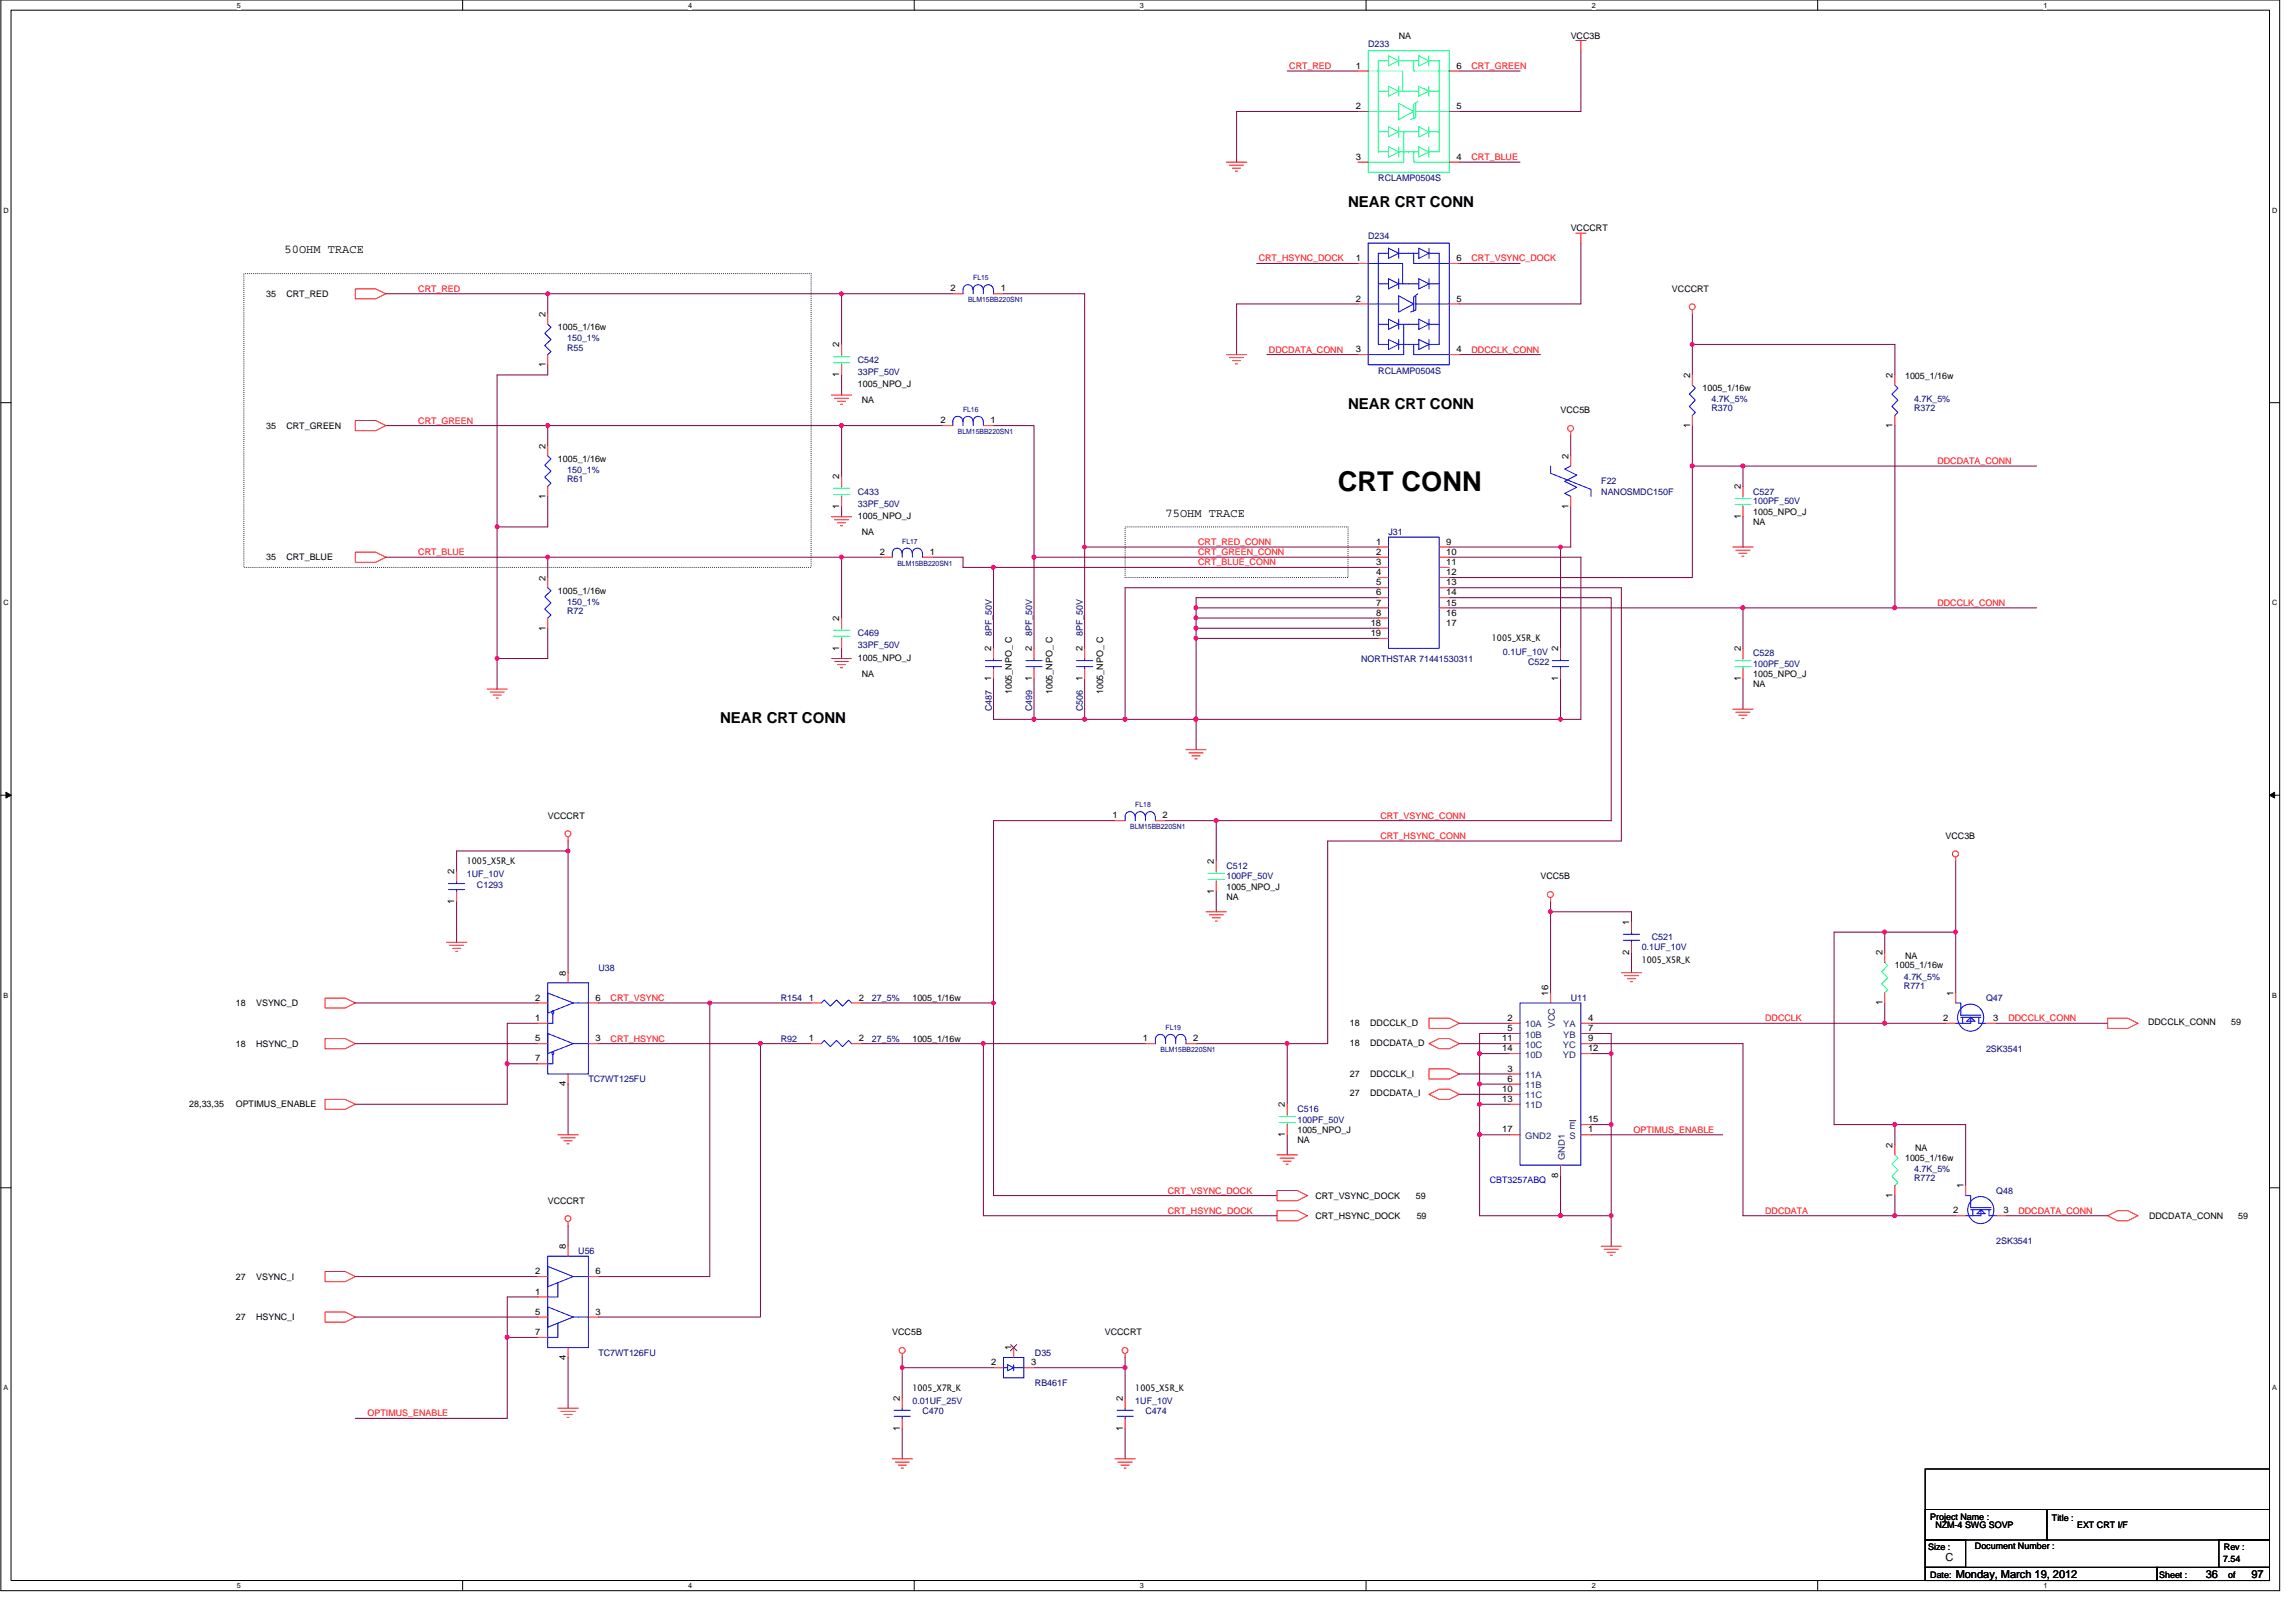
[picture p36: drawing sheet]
<svg xmlns="http://www.w3.org/2000/svg" width="420mm" height="297mm" viewBox="0 0 420 297" stroke-linecap="round" stroke-linejoin="round" font-family="sans-serif">
<defs><g id="words">
<text font-size="5" x="244.9" y="89.9">CRT CONN</text>
<g font-size="2.8">
<text x="246.8" y="37.8">NEAR CRT CONN</text>
<text x="246.8" y="74.9">NEAR CRT CONN</text>
<text x="131.8" y="132.4">NEAR CRT CONN</text>
</g>
<g font-size="2.2">
<text x="52.1" y="46.3">50OHM TRACE</text>
<text x="213.4" y="94.5">75OHM TRACE</text>
</g>
<g font-size="2">
<text x="356.2" y="285.6">C</text>
<text x="358" y="288.8">Monday, March 19, 2012</text>
<text x="403.8" y="288.8">36</text>
<text x="412.2" y="288.8">97</text>
</g>
<g font-size="1.7" fill="#000080">
<text x="250.5" y="8.6">D233</text>
<text x="252.3" y="33.2">RCLAMP0504S</text>
<text x="250.5" y="43.8">D234</text>
<text x="103.8" y="64.2">R55</text>
<text x="103.8" y="62.5">150_1%</text>
<text x="157" y="66.4">C542</text>
<text x="157" y="68.6">33PF_50V</text>
<text x="252.3" y="68.4">RCLAMP0504S</text>
<text x="313.3" y="75.3">R370</text>
<text x="313.3" y="73.6">4.7K_5%</text>
<text x="350.4" y="75.3">R372</text>
<text x="350.4" y="73.6">4.7K_5%</text>
<text x="103.8" y="88.3">R61</text>
<text x="103.8" y="86.6">150_1%</text>
<text x="293.1" y="88.6">F22</text>
<text x="157" y="90.5">C433</text>
<text x="157" y="92.7">33PF_50V</text>
<text x="293.1" y="90.5">NANOSMDC150F</text>
<text x="321" y="90.5">C527</text>
<text x="321" y="92.3">100PF_50V</text>
<text x="254.2" y="97.9">J31</text>
<text x="103.8" y="112.4">R72</text>
<text x="103.8" y="110.7">150_1%</text>
<text x="157" y="116.5">C469</text>
<text x="157" y="118.7">33PF_50V</text>
<text x="181.6" y="116.5" transform="rotate(-90 181.6 116.5)">8PF_50V</text>
<text x="189" y="116.5" transform="rotate(-90 189 116.5)">8PF_50V</text>
<text x="198.2" y="116.5" transform="rotate(-90 198.2 116.5)">8PF_50V</text>
<text x="275.2" y="119.8">0.1UF_10V</text>
<text x="249.2" y="121.1">NORTHSTAR 71441530311</text>
<text x="279.8" y="121.6">C522</text>
<text x="321" y="120.1">C528</text>
<text x="321" y="122">100PF_50V</text>
<text x="181.6" y="130.2" transform="rotate(-90 181.6 130.2)">C487</text>
<text x="189" y="130.2" transform="rotate(-90 189 130.2)">C499</text>
<text x="198.2" y="130.2" transform="rotate(-90 198.2 130.2)">C506</text>
<text x="85.5" y="160.6">1UF_10V</text>
<text x="224.5" y="159.1">C512</text>
<text x="224.5" y="161">100PF_50V</text>
<text x="87.3" y="162.4">C1293</text>
<text x="300.6" y="173.9">0.1UF_10V</text>
<text x="302.4" y="172.1">C521</text>
<text x="109.5" y="177.6">U38</text>
<text x="348.6" y="179.3">4.7K_5%</text>
<text x="142.9" y="183.2">R154</text>
<text x="159.6" y="183.2">27_5%</text>
<text x="287.6" y="183.2">U11</text>
<text x="348.6" y="181">R771</text>
<text x="363.6" y="183.2">Q47</text>
<text x="142.9" y="190.6">R92</text>
<text x="159.6" y="190.6">27_5%</text>
<text x="363.6" y="192.5">2SK3541</text>
<text x="107.7" y="198">TC7WT125FU</text>
<text x="237.5" y="203.6">C516</text>
<text x="237.5" y="205.4">100PF_50V</text>
<text x="350.4" y="214.5">4.7K_5%</text>
<text x="350.4" y="216.2">R772</text>
<text x="365.5" y="218.4">Q48</text>
<text x="365.5" y="227.7">2SK3541</text>
<text x="105.9" y="229.6">U56</text>
<text x="109.5" y="248.1">TC7WT126FU</text>
<text x="189.5" y="248.1">D35</text>
<text x="167" y="257">0.01UF_25V</text>
<text x="189.5" y="253.7">RB461F</text>
<text x="207.8" y="257">1UF_10V</text>
<text x="168.9" y="258.9">C470</text>
<text x="209.7" y="258.9">C474</text>
</g>
<g font-size="1.7">
<text x="256.1" y="7.1">NA</text>
<text x="287.6" y="7.1">VCC3B</text>
<text x="248.2" y="12.6">1</text>
<text x="266.6" y="12.6">6</text>
<text x="248.2" y="20">2</text>
<text x="266.6" y="20">5</text>
<text x="248.2" y="29.3">3</text>
<text x="266.6" y="29.3">4</text>
<text x="248.2" y="47.8">1</text>
<text x="266.6" y="47.8">6</text>
<text x="287.6" y="42.3">VCCCRT</text>
<text x="174" y="53.3">2</text>
<text x="183.2" y="53.3">1</text>
<text x="306.1" y="53.4">VCCCRT</text>
<text x="48.8" y="54.4">35</text>
<text x="52.4" y="54.4">CRT_RED</text>
<text x="99.9" y="58" transform="rotate(-90 99.9 58)">2</text>
<text x="248.2" y="55.2">2</text>
<text x="266.6" y="55.2">5</text>
<text x="102.1" y="60.5">1005_1/16w</text>
<text x="153.7" y="63.6" transform="rotate(-90 153.7 63.6)">2</text>
<text x="248.2" y="64.5">3</text>
<text x="266.6" y="64.5">4</text>
<text x="99.9" y="67.2" transform="rotate(-90 99.9 67.2)">1</text>
<text x="153.7" y="69" transform="rotate(-90 153.7 69)">1</text>
<text x="157" y="70.8">1005_NPO_J</text>
<text x="309.4" y="69.2" transform="rotate(-90 309.4 69.2)">2</text>
<text x="311.7" y="71.6">1005_1/16w</text>
<text x="346.5" y="69.2" transform="rotate(-90 346.5 69.2)">2</text>
<text x="348.8" y="69.3">1005_1/16w</text>
<text x="157.8" y="73.8">NA</text>
<text x="172.2" y="77.5">2</text>
<text x="181.3" y="77.5">1</text>
<text x="285.7" y="75.6">VCC5B</text>
<text x="48.8" y="78.4">35</text>
<text x="52.4" y="78.4">CRT_GREEN</text>
<text x="99.9" y="82.1" transform="rotate(-90 99.9 82.1)">2</text>
<text x="287.1" y="84" transform="rotate(-90 287.1 84)">2</text>
<text x="309.4" y="78.3" transform="rotate(-90 309.4 78.3)">1</text>
<text x="346.5" y="78.3" transform="rotate(-90 346.5 78.3)">1</text>
<text x="102.1" y="84.5">1005_1/16w</text>
<text x="153.7" y="87.7" transform="rotate(-90 153.7 87.7)">2</text>
<text x="318.7" y="89.5" transform="rotate(-90 318.7 89.5)">2</text>
<text x="99.9" y="91.3" transform="rotate(-90 99.9 91.3)">1</text>
<text x="153.7" y="93.1" transform="rotate(-90 153.7 93.1)">1</text>
<text x="157" y="95">1005_NPO_J</text>
<text x="287.1" y="93.1" transform="rotate(-90 287.1 93.1)">1</text>
<text x="318.7" y="95" transform="rotate(-90 318.7 95)">1</text>
<text x="321" y="94.2">1005_NPO_J</text>
<text x="157.8" y="97.9">NA</text>
<text x="161.1" y="101.6">2</text>
<text x="170.2" y="101.6">1</text>
<text x="251.9" y="101.6">2</text>
<text x="251.9" y="99.7">1</text>
<text x="264.8" y="101.6">10</text>
<text x="264.8" y="99.7">9</text>
<text x="321" y="96.1">NA</text>
<text x="48.8" y="102.5">35</text>
<text x="52.4" y="102.5">CRT_BLUE</text>
<text x="99.9" y="106.3" transform="rotate(-90 99.9 106.3)">2</text>
<text x="251.9" y="107.1">5</text>
<text x="251.9" y="105.3">4</text>
<text x="251.9" y="103.4">3</text>
<text x="264.8" y="107.1">13</text>
<text x="264.8" y="105.3">12</text>
<text x="264.8" y="103.4">11</text>
<text x="102.1" y="108.7">1005_1/16w</text>
<text x="153.7" y="113.7" transform="rotate(-90 153.7 113.7)">2</text>
<text x="251.9" y="112.7">8</text>
<text x="251.9" y="110.8">7</text>
<text x="251.9" y="109">6</text>
<text x="264.8" y="110.8">15</text>
<text x="264.8" y="109">14</text>
<text x="264.8" y="112.7">16</text>
<text x="99.9" y="115.4" transform="rotate(-90 99.9 115.4)">1</text>
<text x="153.7" y="119.1" transform="rotate(-90 153.7 119.1)">1</text>
<text x="181.5" y="119.2" transform="rotate(-90 181.5 119.2)">2</text>
<text x="188.9" y="119.2" transform="rotate(-90 188.9 119.2)">2</text>
<text x="198.2" y="119.2" transform="rotate(-90 198.2 119.2)">2</text>
<text x="250.9" y="114.6">18</text>
<text x="250.9" y="116.4">19</text>
<text x="264.8" y="114.6">17</text>
<text x="273.1" y="117.3">1005_X5R_K</text>
<text x="285.3" y="119.2" transform="rotate(-90 285.3 119.2)">2</text>
<text x="318.7" y="119.2" transform="rotate(-90 318.7 119.2)">2</text>
<text x="157" y="120.9">1005_NPO_J</text>
<text x="157.8" y="123.9">NA</text>
<text x="181.5" y="124.7" transform="rotate(-90 181.5 124.7)">1</text>
<text x="188.9" y="124.7" transform="rotate(-90 188.9 124.7)">1</text>
<text x="198.2" y="124.7" transform="rotate(-90 198.2 124.7)">1</text>
<text x="285.3" y="124.7" transform="rotate(-90 285.3 124.7)">1</text>
<text x="318.7" y="124.7" transform="rotate(-90 318.7 124.7)">1</text>
<text x="321" y="123.9">1005_NPO_J</text>
<text x="321" y="125.7">NA</text>
<text x="185.2" y="127" transform="rotate(-90 185.2 127)">1005_NPO_ C</text>
<text x="192.7" y="127" transform="rotate(-90 192.7 127)">1005_NPO_ C</text>
<text x="202" y="127" transform="rotate(-90 202 127)">1005_NPO_ C</text>
<text x="100.3" y="149.8">VCCCRT</text>
<text x="203.7" y="149.8">1</text>
<text x="212.8" y="149.8">2</text>
<text x="356.2" y="153.5">VCC3B</text>
<text x="83.2" y="160" transform="rotate(-90 83.2 160)">2</text>
<text x="85.5" y="158.2">1005_X5R_K</text>
<text x="222.2" y="158.2" transform="rotate(-90 222.2 158.2)">2</text>
<text x="282" y="161">VCC5B</text>
<text x="83.2" y="165.5" transform="rotate(-90 83.2 165.5)">1</text>
<text x="222.2" y="163.6" transform="rotate(-90 222.2 163.6)">1</text>
<text x="224.5" y="162.8">1005_NPO_J</text>
<text x="224.5" y="164.7">NA</text>
<text x="298.3" y="169.3" transform="rotate(-90 298.3 169.3)">1</text>
<text x="103.6" y="178.6" transform="rotate(-90 103.6 178.6)">8</text>
<text x="298.3" y="174.8" transform="rotate(-90 298.3 174.8)">2</text>
<text x="300.6" y="176.3">1005_X5R_K</text>
<text x="344.6" y="174.8" transform="rotate(-90 344.6 174.8)">2</text>
<text x="346.9" y="177.2">1005_1/16w</text>
<text x="348.8" y="175.4">NA</text>
<text x="43.2" y="184.1">18</text>
<text x="46.9" y="184.1">VSYNC_D</text>
<text x="98" y="183.1">2</text>
<text x="109" y="183.1">6</text>
<text x="148.1" y="183.1">1</text>
<text x="157.2" y="183.1">2</text>
<text x="167" y="183.2">1005_1/16w</text>
<text x="283.5" y="182.2" transform="rotate(-90 283.5 182.2)">16</text>
<text x="344.6" y="184" transform="rotate(-90 344.6 184)">1</text>
<text x="357.6" y="182.2" transform="rotate(-90 357.6 182.2)">1</text>
<text x="43.2" y="191.6">18</text>
<text x="46.9" y="191.6">HSYNC_D</text>
<text x="98" y="186.9">1</text>
<text x="98" y="190.6">5</text>
<text x="109" y="190.6">3</text>
<text x="148.1" y="190.6">1</text>
<text x="157.2" y="190.6">2</text>
<text x="167" y="190.6">1005_1/16w</text>
<text x="209.2" y="190.6">1</text>
<text x="218.4" y="190.6">2</text>
<text x="247.1" y="187.8">18</text>
<text x="247.1" y="191.3">18</text>
<text x="250.9" y="187.8">DDCCLK_D</text>
<text x="250.9" y="191.3">DDCDATA_D</text>
<text x="275" y="190.6">11</text>
<text x="276" y="188.7">5</text>
<text x="276" y="186.9">2</text>
<text x="290.7" y="186.9">4</text>
<text x="290.7" y="188.7">7</text>
<text x="290.7" y="190.6">9</text>
<text x="355.8" y="186.9">2</text>
<text x="364.9" y="186.9">3</text>
<text x="393.3" y="187.7">DDCCLK_CONN</text>
<text x="408.5" y="187.7">59</text>
<text x="98" y="194.3">7</text>
<text x="247.1" y="197.1">27</text>
<text x="250.9" y="197.1">DDCCLK_I</text>
<text x="275" y="192.4">14</text>
<text x="276" y="198">6</text>
<text x="276" y="196.1">3</text>
<text x="290.7" y="192.4">12</text>
<text x="34.7" y="202.7">28,33,35</text>
<text x="43.2" y="202.7">OPTIMUS_ENABLE</text>
<text x="103.6" y="198.8" transform="rotate(-90 103.6 198.8)">4</text>
<text x="235.2" y="202.7" transform="rotate(-90 235.2 202.7)">2</text>
<text x="247.1" y="200.6">27</text>
<text x="250.9" y="200.6">DDCDATA_I</text>
<text x="275" y="199.9">10</text>
<text x="275" y="201.7">13</text>
<text x="235.2" y="208.1" transform="rotate(-90 235.2 208.1)">1</text>
<text x="237.5" y="207.3">1005_NPO_J</text>
<text x="237.5" y="209.2">NA</text>
<text x="275" y="207.3">17</text>
<text x="290.7" y="207.3">1</text>
<text x="290.7" y="205.4">15</text>
<text x="285.3" y="215.5" transform="rotate(-90 285.3 215.5)">8</text>
<text x="346.5" y="210.1" transform="rotate(-90 346.5 210.1)">2</text>
<text x="348.8" y="212.5">1005_1/16w</text>
<text x="350.6" y="210.7">NA</text>
<text x="100.3" y="220.3">VCCCRT</text>
<text x="240.8" y="219.4">CRT_VSYNC_DOCK</text>
<text x="259.2" y="219.4">59</text>
<text x="346.5" y="219.2" transform="rotate(-90 346.5 219.2)">1</text>
<text x="359.4" y="217.5" transform="rotate(-90 359.4 217.5)">1</text>
<text x="240.8" y="223.1">CRT_HSYNC_DOCK</text>
<text x="259.4" y="223.1">59</text>
<text x="357.6" y="222.1">2</text>
<text x="366.8" y="222.1">3</text>
<text x="393.4" y="223.1">DDCDATA_CONN</text>
<text x="409.8" y="223.1">59</text>
<text x="98" y="233.2">2</text>
<text x="103.6" y="228.6" transform="rotate(-90 103.6 228.6)">8</text>
<text x="109" y="233.2">6</text>
<text x="43.2" y="234.2">27</text>
<text x="46.9" y="234.2">VSYNC_I</text>
<text x="98" y="236.9">1</text>
<text x="43.2" y="241.6">27</text>
<text x="46.9" y="241.6">HSYNC_I</text>
<text x="98" y="240.6">5</text>
<text x="98" y="244.3">7</text>
<text x="109" y="240.6">3</text>
<text x="163.4" y="244.4">VCC5B</text>
<text x="202.3" y="244.4">VCCCRT</text>
<text x="103.6" y="248.9" transform="rotate(-90 103.6 248.9)">4</text>
<text x="181.4" y="249.9">2</text>
<text x="185.2" y="247.1" transform="rotate(-90 185.2 247.1)">1</text>
<text x="188.8" y="249.9">3</text>
<text x="164.7" y="256.4" transform="rotate(-90 164.7 256.4)">2</text>
<text x="167" y="254.6">1005_X7R_K</text>
<text x="205.6" y="256.4" transform="rotate(-90 205.6 256.4)">2</text>
<text x="207.8" y="254.6">1005_X5R_K</text>
<text x="164.7" y="261.9" transform="rotate(-90 164.7 261.9)">1</text>
<text x="205.6" y="261.9" transform="rotate(-90 205.6 261.9)">1</text>
<text x="353.4" y="278.1">Project Name :</text>
<text x="354.3" y="279.6">NZM-4 SWG SOVP</text>
<text x="375.7" y="278.3">Title :</text>
<text x="380.3" y="279.6">EXT CRT I/F</text>
<text x="353" y="283.7">Size :</text>
<text x="361.6" y="283.5">Document Number :</text>
<text x="407" y="285.9">7.54</text>
<text x="407.1" y="283.7">Rev :</text>
<text x="353.4" y="288.7">Date:</text>
<text x="395.3" y="288.7">Sheet :</text>
<text x="407.9" y="288.7">of</text>
</g>
<g font-size="1.7" fill="#f00">
<text x="236" y="12.6">CRT_RED</text>
<text x="269.4" y="12.6">CRT_GREEN</text>
<text x="269.4" y="29.3">CRT_BLUE</text>
<text x="230.5" y="47.8">CRT_HSYNC_DOCK</text>
<text x="269.4" y="47.8">CRT_VSYNC_DOCK</text>
<text x="76.6" y="53.4">CRT_RED</text>
<text x="232.3" y="64.5">DDCDATA_CONN</text>
<text x="269.4" y="64.5">DDCCLK_CONN</text>
<text x="76.6" y="77.5">CRT_GREEN</text>
<text x="354.7" y="84.9">DDCDATA_CONN</text>
<text x="76.6" y="101.6">CRT_BLUE</text>
<text x="219.4" y="99.7">CRT_RED_CONN</text>
<text x="219.4" y="101.6">CRT_GREEN_CONN</text>
<text x="219.4" y="103.5">CRT_BLUE_CONN</text>
<text x="354.7" y="110.9">DDCCLK_CONN</text>
<text x="252.7" y="149.8">CRT_VSYNC_CONN</text>
<text x="252.7" y="153.5">CRT_HSYNC_CONN</text>
<text x="111.8" y="183.2">CRT_VSYNC</text>
<text x="111.8" y="190.6">CRT_HSYNC</text>
<text x="323.2" y="186.9">DDCCLK</text>
<text x="367.7" y="186.9">DDCCLK_CONN</text>
<text x="299.1" y="207.3">OPTIMUS_ENABLE</text>
<text x="213.8" y="218.4">CRT_VSYNC_DOCK</text>
<text x="213.8" y="222.1">CRT_HSYNC_DOCK</text>
<text x="323.2" y="222.1">DDCDATA</text>
<text x="369.5" y="222.1">DDCDATA_CONN</text>
<text x="67.3" y="259.2">OPTIMUS_ENABLE</text>
</g>
<g font-size="1.7" fill="#004080">
<text x="279.2" y="189.9">10B</text>
<text x="279.2" y="191.8">10C</text>
<text x="279.2" y="188">10A</text>
<text x="284.6" y="188.1" transform="rotate(-90 284.6 188.1)">VCC</text>
<text x="286.1" y="191.8">YC</text>
<text x="286.2" y="188">YA</text>
<text x="286.2" y="189.9">YB</text>
<text x="279.2" y="197.3">11A</text>
<text x="279.2" y="193.6">10D</text>
<text x="286.1" y="193.6">YD</text>
<text x="279.2" y="199.2">11B</text>
<text x="279.2" y="201">11C</text>
<text x="279.2" y="202.9">11D</text>
<text x="279.2" y="208.4">GND2</text>
<text x="287.3" y="206.6">E</text>
<text x="287.3" y="208.4">S</text>
<text x="286.5" y="212.3" transform="rotate(-90 286.5 212.3)">GND1</text>
</g>
<text font-size="1.7" fill="#00f" x="272.7" y="216.6">CBT3257ABQ</text>
<g font-size="1.3">
<text x="43.3" y="1.4">5</text>
<text x="126" y="1.4">4</text>
<text x="208.7" y="1.4">3</text>
<text x="291.4" y="1.4">2</text>
<text x="374.1" y="1.4">1</text>
<text x=".6" y="38.9">D</text>
<text x="416" y="38.9">D</text>
<text x=".6" y="110.8">C</text>
<text x="416" y="110.8">C</text>
<text x=".6" y="182.6">B</text>
<text x="416" y="182.6">B</text>
<text x=".6" y="254.5">A</text>
<text x="416" y="254.5">A</text>
<text x="43.3" y="290.7">5</text>
<text x="126" y="290.7">4</text>
<text x="208.7" y="290.7">3</text>
<text x="291.4" y="290.7">2</text>
<text x="374.1" y="290.7">1</text>
</g>
<g font-size="1.3" fill="#000080">
<text x="178.2" y="51.3">FL15</text>
<text x="177.2" y="55.3">BLM15BB220SN1</text>
<text x="176.3" y="75.4">FL16</text>
<text x="175.4" y="79.5">BLM15BB220SN1</text>
<text x="165.2" y="99.5">FL17</text>
<text x="164.3" y="103.5">BLM15BB220SN1</text>
<text x="207.8" y="147.7">FL18</text>
<text x="206.9" y="151.8">BLM15BB220SN1</text>
<text x="213.4" y="188.5">FL19</text>
<text x="212.5" y="192.5">BLM15BB220SN1</text>
</g>
</g></defs>
<path d="M.2 0h417.2v291.1h-417.2zM2 1.9h413.5v287.4h-413.5z" fill="none" stroke="#000" stroke-width=".18"/>
<g fill="#fff">
<path d="M43.3 .2h.8v1.5h-.8z"/>
<path d="M43.3 289.5h.8v1.5h-.8z"/>
</g>
<path d="M84.7 0v1.9M84.7 289.3v1.8" fill="none" stroke="#000" stroke-width=".18"/>
<g fill="#fff">
<path d="M126 .2h.7v1.5h-.7z"/>
<path d="M126 289.5h.7v1.5h-.7z"/>
</g>
<path d="M167.4 0v1.9M167.4 289.3v1.8" fill="none" stroke="#000" stroke-width=".18"/>
<g fill="#fff">
<path d="M208.7 .2h.7v1.5h-.7z"/>
<path d="M208.7 289.5h.7v1.5h-.7z"/>
</g>
<path d="M250.1 0v1.9M250.1 289.3v1.8" fill="none" stroke="#000" stroke-width=".18"/>
<g fill="#fff">
<path d="M291.4 .2h.7v1.5h-.7z"/>
<path d="M291.4 289.5h.7v1.5h-.7z"/>
</g>
<path d="M332.8 0v1.9M332.8 289.3v1.8" fill="none" stroke="#000" stroke-width=".18"/>
<g fill="#fff">
<path d="M374.1 .2h.7v1.5h-.7z"/>
<path d="M374.1 289.5h.7v1.5h-.7z"/>
<path d="M.6 37.8h1v1.4h-1z"/>
<path d="M416 37.8h.9v1.4h-.9z"/>
<path d="M.6 109.6h1v1.5h-1z"/>
<path d="M416 109.6h.9v1.5h-.9z"/>
</g>
<path d="M.2 73.7h1.8M415.5 73.7h1.9" fill="none" stroke="#000" stroke-width=".18"/>
<g fill="#fff">
<path d="M.6 181.4h.9v1.5h-.9z"/>
<path d="M416 181.4h.8v1.5h-.8z"/>
</g>
<path d="M.2 145.5h1.8M415.5 145.5h1.9" fill="none" stroke="#000" stroke-width=".18"/>
<path d="M1.1 145l.9 .5-.9 .5zM415.5 145.5l.9-.5v1z" fill="#000" stroke="#000" stroke-width=".18"/>
<g fill="#fff">
<path d="M.6 253.3h.8v1.5h-.8z"/>
<path d="M416 253.3h.8v1.5h-.8z"/>
</g>
<path d="M.2 217.4h1.8M415.5 217.4h1.9M352.5 276.3h22.2v5.6h-22.2zM352.5 268.9h63v20.4h-63zM374.7 276.3h40.8v5.6h-40.8zM352.5 281.9h7.4v5h-7.4zM352.5 286.9h42.4v2.4h-42.4zM394.9 286.9h20.6v2.4h-20.6zM406.2 281.9h9.3v5h-9.3z" fill="none" stroke="#000" stroke-width=".18"/>
<path d="M44.7 50.1h103.8v53.7h-103.8zM206 96.4h40.8v9.3h-40.8z" fill="none" stroke="#000" stroke-width=".18" stroke-dasharray="0 .3"/>
<g fill="none" stroke="#800040" stroke-width=".18">
<path d="M235.7 13h12.9M267.2 13h11.1M289.4 9.3v11.1h-22.2M248.6 20.4h-22.2v9.3M267.2 29.7h11.1M70.6 53.8h29.7v3.7M100.3 53.8h53.8M154.1 53.8v9.2M154.1 53.8h20.3M183.7 53.8h14.9v46.3M230.1 48.2h18.5M248.6 55.6h-22.2v9.3"/>
<path d="M267.2 48.2h11.1M289.4 44.5v11.1h-22.2M309.8 57.5v5.5M70.6 77.9h29.7v3.7M100.3 66.8v1.8h-9.3v27.8M100.3 77.9h53.8M154.1 77.9h18.5M154.1 77.9v9.3M154.1 68.6v3.7M181.9 77.9h7.4v24.1M231.9 64.9h16.7M267.2 64.9h14.8"/>
<path d="M287.6 79.8v3.6M309.8 63h37.1v5.6M309.8 77.9v7.4M309.8 63v5.6M346.9 77.9v33.4M91 96.4v24.1M100.3 90.8v5.6h-9.3M154.1 92.7v1.9M287.6 92.7v7.4h-1.9M319.1 85.3h-9.3v20.4h-44.5M319.1 85.3v3.7M319.1 94.6v5.5"/>
<path d="M319.1 85.3h53.8M70.6 102h29.7v3.7M100.3 115v5.5h-9.3M100.3 102h53.8M154.1 102v11.1M154.1 118.7v1.8M154.1 102h7.4M170.8 102h5.5v1.8h5.6M181.9 103.8v14.9M181.9 103.8h70.4M189.3 102v16.7M189.3 102h63"/>
<path d="M198.6 100.1v18.6M198.6 100.1h53.7M219 111.3h33.3M219 113.1h33.3M219 116.8h33.3M219 115h33.3M219 111.3v1.8M219 116.8v14.9M219 115v1.8M219 113.1v1.9M252.3 107.6h-46.3v24.1M252.3 109.4h-33.3v1.9"/>
<path d="M265.3 111.3h53.8M265.3 109.4h29.7v40.8h-72.3M265.3 107.6h31.5v46.3h-53.7v37.1h-7.4M265.3 102h24.1v29.7h-3.7M265.3 100.1h20.4M285.7 100.1v18.6M319.1 111.3h27.8M319.1 111.3v7.4M346.9 111.3h26M91 120.5v5.6M181.9 124.2v7.5h7.4M189.3 124.2v7.5"/>
<path d="M189.3 131.7h9.3M198.6 124.2v7.5M198.6 131.7h7.4M206 131.7h13M219 131.7v5.5M219 131.7h66.7M285.7 124.2v7.5M319.1 124.2v5.6M104 155.7v22.3M104 155.7h-20.4v3.8M104 153.9v1.8M204.1 150.2h-22.2v33.4"/>
<path d="M213.4 150.2h9.3v7.4M358 157.6v13M83.6 165v7.5M222.7 163.2v3.7M283.9 166.9h14.8v1.8M283.9 165v1.9M283.9 166.9v14.8M298.7 174.3v3.7M345 170.6h-9.2v35.2h11.1M345 170.6v3.7M345 170.6h13v11.1M65.1 183.6h33.4"/>
<path d="M65.1 191h33.4M92.9 194.7v7.4h-27.8M92.9 194.7h5.6M98.5 187.3h-5.6v7.4M104 198.4v9.3M109.5 191h29.7M109.5 183.6h20.5M130 183.6h18.5M130 183.6v50h-20.5M139.2 191h9.3M139.2 191v50h-29.7M157.8 183.6h24.1"/>
<path d="M157.8 191h22.2M180 191h29.7M180 191v31.5h53.8M181.9 183.6v35.2h51.9M219 191h16.7v11.1M267.2 187.3h9.2M267.2 191h9.2M267.2 196.6h9.2M276.4 189.1h-5.5v3.7M276.4 192.8h-5.5v5.6M276.4 198.4h-5.5v3.7M291.3 189.1h3.7v3.7"/>
<path d="M291.3 192.8h3.7M291.3 187.3h53.7M291.3 191h27.8v31.5h27.8M295 192.8v13M345 183.6v3.7M345 187.3h11.2M365.5 187.3h20.4M235.7 207.7v3.7M267.2 200.3h9.2M270.9 207.7h5.5M270.9 207.7v14.8h14.8M276.4 202.1h-5.5v5.6"/>
<path d="M285.7 215.1v7.4M291.3 205.8h3.7M291.3 207.7h24.1M295 205.8v16.7M346.9 205.8v3.7M346.9 218.8v3.7M346.9 205.8h13v11.2M65.1 233.6h33.4M98.5 237.4h-5.6v7.4M104 224.4v3.7M285.7 222.5h9.3M295 222.5v5.6"/>
<path d="M346.9 222.5h11.1M367.3 222.5h18.6M65.1 241h33.4M92.9 244.8v14.8h-27.8M92.9 244.8h5.6M104 248.5v9.2M165.2 250.3h16.7M165.2 248.5v1.8M165.2 250.3v5.6M206 248.5v1.8h-16.7M206 250.3v5.6M165.2 261.5v5.5"/>
<path d="M206 261.5v5.5"/>
</g>
<g fill="#f0f" stroke="#f0f" stroke-width=".18">
<circle cx="91" cy="120.5" r=".35"/>
<circle cx="154" cy="77.9" r=".35"/>
<circle cx="154" cy="53.8" r=".34"/>
<circle cx="198.6" cy="100.1" r=".36"/>
<circle cx="189.3" cy="102" r=".37"/>
<circle cx="181.8" cy="103.8" r=".35"/>
<circle cx="218.9" cy="131.6" r=".35"/>
<circle cx="198.5" cy="131.6" r=".37"/>
<circle cx="189.3" cy="131.6" r=".37"/>
<circle cx="218.9" cy="111.2" r=".35"/>
<circle cx="218.9" cy="113.1" r=".35"/>
<circle cx="285.7" cy="131.6" r=".35"/>
<circle cx="285.7" cy="100.1" r=".34"/>
<circle cx="91" cy="96.4" r=".35"/>
<circle cx="206" cy="131.6" r=".37"/>
<circle cx="319.1" cy="111.2" r=".37"/>
<circle cx="309.8" cy="85.3" r=".37"/>
<circle cx="319.1" cy="85.3" r=".37"/>
<circle cx="346.9" cy="111.2" r=".37"/>
<circle cx="309.8" cy="63" r=".36"/>
<circle cx="222.6" cy="150.2" r=".37"/>
<circle cx="235.6" cy="191" r=".36"/>
<circle cx="181.8" cy="183.6" r=".34"/>
<circle cx="92.8" cy="194.7" r=".37"/>
<circle cx="104" cy="155.7" r=".36"/>
<circle cx="206" cy="250.3" r=".37"/>
<circle cx="165.2" cy="250.3" r=".35"/>
<circle cx="358" cy="170.6" r=".35"/>
<circle cx="345" cy="170.6" r=".37"/>
<circle cx="345" cy="187.3" r=".37"/>
<circle cx="346.9" cy="222.5" r=".37"/>
<circle cx="346.9" cy="205.8" r=".37"/>
<circle cx="154" cy="102" r=".35"/>
<circle cx="218.9" cy="116.8" r=".34"/>
<circle cx="218.9" cy="115" r=".35"/>
<circle cx="92.8" cy="244.7" r=".37"/>
<circle cx="129.9" cy="183.6" r=".36"/>
<circle cx="139.2" cy="191" r=".36"/>
<circle cx="285.7" cy="222.5" r=".35"/>
<circle cx="270.8" cy="207.7" r=".37"/>
<circle cx="295" cy="222.5" r=".35"/>
<circle cx="283.8" cy="166.9" r=".35"/>
<circle cx="295" cy="205.8" r=".35"/>
<circle cx="295" cy="192.8" r=".34"/>
<circle cx="270.9" cy="192.8" r=".36"/>
<circle cx="270.8" cy="198.4" r=".37"/>
<circle cx="270.9" cy="202.1" r=".36"/>
<circle cx="100.3" cy="53.8" r=".34"/>
<circle cx="100.3" cy="77.9" r=".35"/>
<circle cx="100.3" cy="102" r=".35"/>
<circle cx="180" cy="191" r=".36"/>
</g>
<g fill="none" stroke="#f00" stroke-width=".18">
<path d="M248.6 13h1.9M265.3 13h1.9M288.5 7.4h1.9M289.4 7.4v1.9M224.5 29.7h3.8M225.1 30.2h2.6M225.6 30.8h1.5M226.2 31.3h.4M248.6 20.4h1.9M248.6 29.7h1.9M265.3 29.7h1.9M265.3 20.4h1.9"/>
<path d="M65.1 52.9h3.7l1.8 .9-1.8 .9h-3.7zM100.3 57.5v1.9M174.4 53.8h1.9M181.9 53.8h1.8M248.6 55.6h1.9M248.6 48.2h1.9M265.3 55.6h1.9M265.3 48.2h1.9M288.5 42.7h1.9M289.4 42.7v1.8M309.8 56.7v.8M65.1 77h3.7l1.8 .9-1.8 .9h-3.7z"/>
<path d="M100.3 64.9v1.9M152.2 72.3h3.7M152.8 72.9h2.6M153.3 73.4h1.5M153.9 74h.4M154.1 66.8v1.8M154.1 63v1.9M172.6 77.9h1.8M180 77.9h1.9M224.5 64.9h3.8M225.1 65.4h2.6M225.6 66h1.5"/>
<path d="M226.2 66.6h.4M248.6 64.9h1.9M265.3 64.9h1.9M287.6 79v.8M309.8 76v1.9M309.8 68.6v1.9M346.9 76v1.9M346.9 68.6v1.9M100.3 89v1.8M100.3 81.6v1.8M152.2 94.6h3.7M152.8 95.1h2.6"/>
<path d="M153.3 95.7h1.5M153.9 96.2h.4M154.1 90.8v1.9M154.1 87.2v1.8M287.6 83.4v1.9M287.6 90.8v1.9M319.1 92.7v1.9M319.1 89v1.8M65.1 101h3.7l1.8 1-1.8 .9h-3.7zM100.3 113.1v1.9M100.3 105.7v1.9M154.1 116.8v1.9"/>
<path d="M154.1 113.1v1.9M161.5 102h1.9M168.9 102h1.9M181.9 118.7v1.8M189.3 118.7v1.8M198.6 118.7v1.8M252.3 113.1h1.9M252.3 111.3h1.9M252.3 109.4h1.9M252.3 107.6h1.9M252.3 105.7h1.9M252.3 103.8h1.9"/>
<path d="M252.3 102h1.9M252.3 100.1h1.9M252.3 115h1.9M252.3 116.8h1.9M263.5 111.3h1.8M263.5 109.4h1.8M263.5 107.6h1.8M263.5 105.7h1.8M263.5 103.8h1.8M263.5 102h1.8M263.5 100.1h1.8M263.5 113.1h.1"/>
<path d="M263.5 115h.1M285.7 118.7v1.8M317.2 100.1h3.8M317.8 100.7h2.6M318.3 101.3h1.5M318.9 101.8h.4M319.1 118.7v1.8M89.2 126.1h3.7M89.7 126.7h2.6M90.3 127.2h1.5M90.8 127.8h.4M152.2 120.5h3.7"/>
<path d="M152.8 121.1h2.6M153.3 121.6h1.5M153.9 122.2h.4M181.9 122.4v1.8M189.3 122.4v1.8M198.6 122.4v1.8M217.1 137.2h3.7M217.7 137.8h2.5M218.2 138.3h1.5M218.8 138.9h.3M285.7 122.4v1.8M317.2 129.8h3.8"/>
<path d="M317.8 130.3h2.6M318.3 130.9h1.5M318.9 131.5h.4M319.1 122.4v1.8M83.6 159.5v1.8M104 153.2v.7M204.1 150.2h1.9M211.5 150.2h1.9M222.7 157.6v1.9M358 156.9v.7M81.7 172.5h3.8M82.3 173h2.6"/>
<path d="M82.9 173.6h1.5M83.4 174.1h.4M83.6 163.2v1.8M104 178v1.9M220.8 166.9h3.7M221.4 167.4h2.6M221.9 168h1.5M222.5 168.6h.4M222.7 161.3v1.9M283.9 164.3v.7M296.8 178h3.8M297.4 178.6h2.6"/>
<path d="M297.9 179.1h1.6M298.5 179.7h.4M298.7 168.7v1.9M298.7 172.5v1.8M345 174.3v1.8M59.5 182.7h3.7l1.9 .9-1.9 .9h-3.7zM59.5 190.1h3.7l1.9 .9-1.9 .9h-3.7zM98.5 183.6h1.8M98.5 187.3h1.8M98.5 191h1.8M98.5 194.7h1.8M104 196.6v1.8"/>
<path d="M107.7 183.6h1.8M107.7 191h1.8M148.5 191h1.9M148.5 183.6h1.9M155.9 191h1.9M155.9 183.6h1.9M209.7 191h1.8M217.1 191h1.9M261.6 186.4h3.7l1.9 .9-1.9 .9h-3.7zM261.6 195.6h3.7l1.9 1-1.9 .9h-3.7zM261.6 191l1.9-.9h1.8l1.9 .9-1.9 .9h-1.8zM276.4 189.1h1.9"/>
<path d="M276.4 191h1.9M276.4 198.4h1.9M276.4 196.6h1.9M276.4 192.8h1.9M276.4 187.3h1.9M283.9 181.7v1.9M289.4 192.8h1.9M289.4 187.3h1.9M289.4 189.1h1.9M289.4 191h1.9M345 181.7v1.9M356.2 187.3h1.8"/>
<path d="M358 181.7v1.9M363.6 187.3h1.9M385.9 186.4h3.6l1.9 .9-1.9 .9h-3.6zM59.5 201.2h3.7l1.9 .9-1.9 .9h-3.7zM102.1 207.7h3.8M102.7 208.2h2.6M103.2 208.8h1.6M103.8 209.3h.4M233.8 217.9h3.7l1.8 .9-1.8 1h-3.7zM233.8 211.4h3.7M234.3 212h2.6M234.9 212.5h1.5"/>
<path d="M235.4 213.1h.4M235.7 205.8v1.9M235.7 202.1v1.9M261.6 200.3l1.9-1h1.8l1.9 1-1.9 .9h-1.8zM276.4 207.7h1.9M276.4 200.3h1.9M276.4 202.1h1.9M285.7 213.2v1.9M289.4 205.8h1.9M289.4 207.7h1.9M346.9 217v1.8M346.9 209.5v1.9"/>
<path d="M359.9 217v1.8M59.5 232.7h3.7l1.9 .9-1.9 1h-3.7zM98.5 233.6h1.8M98.5 237.4h1.8M104 223.6v.8M104 228.1v1.8M107.7 233.6h1.8M233.8 221.6h3.7l1.8 .9-1.8 .9h-3.7zM293.1 228.1h3.7M293.7 228.6h2.6M294.2 229.2h1.5M294.8 229.7h.4"/>
<path d="M358 222.5h1.9M365.5 222.5h1.8M385.9 222.5l1.8-.9h1.8l1.9 .9-1.9 .9h-1.8zM59.5 240.1h3.7l1.9 .9-1.9 1h-3.7zM98.5 241h1.8M98.5 244.8h1.8M102.1 257.7h3.8M102.7 258.3h2.6M103.2 258.9h1.6M103.8 259.4h.4M104 246.6v1.9M107.7 241h1.8"/>
<path d="M165.2 247.7v.8M165.2 259.6v1.9M165.2 255.9v1.8M181.9 250.3h1.8M185.6 246.6v1.9M187.4 250.3h1.9M206 247.7v.8M206 259.6v1.9M206 255.9v1.8M163.4 267h3.6M163.9 267.6h2.6M164.5 268.1h1.4"/>
<path d="M165 268.7h.4M204.1 267h3.7M204.7 267.6h2.6M205.2 268.1h1.5M205.8 268.7h.4"/>
<circle cx="309.8" cy="56.1" r=".54"/>
<circle cx="287.5" cy="78.4" r=".54"/>
<circle cx="104" cy="152.6" r=".54"/>
<circle cx="358" cy="156.3" r=".56"/>
<circle cx="283.8" cy="163.7" r=".55"/>
<circle cx="104" cy="223" r=".54"/>
<circle cx="165.2" cy="247.2" r=".55"/>
<circle cx="206" cy="247.2" r=".54"/>
</g>
<g fill="none" stroke="#00f" stroke-width=".18">
<path d="M100.3 59.4l.6 .5-1.2 1.1 1.2 1.1-1.2 1.1 1.2 1.1-.6 .6M176.3 53v.8M176.3 53a.91 .91 0 0 1 .9-.9 .91 .91 0 0 1 .9 .9M178.2 53v.8M178.2 53a.91 .91 0 0 1 .9-.9 .91 .91 0 0 1 .9 .9M180 53a.91 .91 0 0 1 .9-.9 .91 .91 0 0 1 1 .9M180 53v.8M181.9 53v.8M250.5 44.5h14.8v22.3h-14.8zM250.5 55.6h5.6M250.5 48.2h6.3v3.7M252.3 59.4h1.9"/>
<path d="M252.3 51.9h1.9M254.2 46.4h-1.9v16.6h1.9M254.2 45.4l1.9 1-1.9 .9zM254.2 58.4l1.9 1-1.9 .9zM254.2 51l1.9 .9-1.9 1zM256.1 45.4v1.9M256.1 46.4h3.6M256.1 59.4h3.6M256.1 58.4v1.9M256.1 51v1.9M256.1 51.9h3.6M256.1 54.1l2.7 1.5-2.7 1.5z"/>
<path d="M257 59.4v5.5h-6.5M258.8 46.4v1.8h6.5M259.2 55.6h6.1M259.2 54.1v2.6l-.9 .4M259.6 53.8l-.8 .6v2.5M259.7 45.4l1.9 1-1.9 .9zM259.7 51l1.9 .9-1.9 1zM259.7 58.4l1.9 1-1.9 .9zM261.6 45.4v1.9M261.6 46.4h1.9v16.6h-1.9M261.6 51v1.9M261.6 51.9h1.9"/>
<path d="M261.6 59.4h1.9M261.6 58.4v1.9M174.4 77.1v.8M174.4 77.1a.91 .91 0 0 1 1-.9 .91 .91 0 0 1 .9 .9M176.3 77.1v.8M176.3 77.1a.91 .91 0 0 1 .9-.9 .91 .91 0 0 1 .9 .9M178.2 77.1v.8M178.2 77.1a.91 .91 0 0 1 .9-.9 .91 .91 0 0 1 .9 .9M180 77.1v.8M254.2 62.1l1.9 .9-1.9 1zM256.1 63h3.6M256.1 62.1v1.9"/>
<path d="M258.8 63v1.9h6.5M259.7 62.1l1.9 .9-1.9 1zM261.6 62.1v1.9M309.8 70.5l.6 .5-1.1 1.1 1.1 1.1-1.1 1.2 1.1 1.1-.6 .5M346.9 70.5l.6 .5-1.1 1.1 1.1 1.1-1.1 1.2 1.1 1.1-.6 .5M100.3 83.4l.6 .6-1.2 1.1 1.2 1.1-1.2 1.1 1.2 1.1-.6 .6M254.2 98.3h9.3v20.4h-9.3zM283.9 85.3v1.3l7.4 3v1.2M287.6 85.3l-1.1 .6 2.2 1.1-2.2 1.1 2.2 1.1-2.2 1.1 1.1 .5M100.3 107.6l.6 .5-1.2 1.1 1.2 1.1-1.2 1.2 1.2 1.1-.6 .5M165.1 101.2a.89 .89 0 0 0-.9-.9 .89 .89 0 0 0-.8 1v.7M167 101.2a.91 .91 0 0 0-.9-.9 .91 .91 0 0 0-.9 1v.7"/>
<path d="M168.9 101.2a.91 .91 0 0 0-1-.9 .91 .91 0 0 0-.9 1v.7M168.9 101.3v.7M180.4 122h3M180.4 120.9h3M181.9 122v.4M181.9 120.5v.4M187.8 122h3M187.8 120.9h3M189.3 122v.4M189.3 120.5v.4M197.1 120.9h3M197.1 122h3"/>
<path d="M198.6 122v.4M198.6 120.5v.4M284.2 120.9h3M284.2 122h3M285.7 122v.4M285.7 120.5v.4M206 149.4a.91 .91 0 0 1 .9-.9 .91 .91 0 0 1 .9 .9M206 149.4v.8M207.8 149.4a.91 .91 0 0 1 1-.9 .91 .91 0 0 1 .9 .9M207.8 149.4v.8M209.7 149.4a.89 .89 0 0 1 .9-.9 .89 .89 0 0 1 .9 .9M209.7 149.4v.8"/>
<path d="M211.5 149.4v.8M82.1 161.7h3M82.1 162.8h3M83.6 162.8v.4M83.6 161.3v.4M100.3 179.9h7.4v16.7h-7.4zM297.2 171h3M297.2 172.1h3M298.7 170.6v.4M298.7 172.1v.4M100.3 181.7l4.6 1.9-4.6 1.8zM100.3 189.1l4.6 1.9-4.6 1.8z"/>
<path d="M101.1 185.1h.2l.1 .2-.2 .3-.1-.1zM101.1 192.6h.2l.1 .1-.2 .3-.1-.1zM101.2 185.6v1.7h-.9M101.2 193v1.7h-.9M104.9 183.6h2.8M104.9 191h2.8M150.4 191l.5-.6 1.1 1.2 1.2-1.2 1.1 1.2 1.1-1.2 .5 .6M150.4 183.6l.5-.6 1.1 1.2 1.2-1.2 1.1 1.2 1.1-1.2 .5 .6M211.5 190.2v.8M211.5 190.2a.91 .91 0 0 1 .9-.9 .91 .91 0 0 1 .9 .9M213.4 190.2a.91 .91 0 0 1 .9-.9 .91 .91 0 0 1 .9 .9M213.4 190.2v.8"/>
<path d="M215.3 190.2a.91 .91 0 0 1 .9-.9 .91 .91 0 0 1 .9 .9M215.3 190.2v.8M217.1 190.2v.8M278.3 183.6h11.1v29.6h-11.1zM358 183.6h1v2.2h3.7M359 186.2h3.7M359.3 186.2v1.1M360.8 186.2v1.1h-2.8M360.8 186.2l.8 .7h-1.5zM362.3 186.2v1.1h1.3M359.9 218.8h.9v2.2h3.7M100.3 231.8l4.6 1.8-4.6 1.9z"/>
<path d="M100.3 239.2l4.6 1.8-4.6 1.9zM100.3 229.9h7.4v16.7h-7.4zM102.1 234.7v2.7h-1.8M104.9 233.6h2.8M360.8 221.4h3.7M361.2 221.4v1.1M362.7 221.4v1.1h-2.8M362.7 221.4l.7 .7h-1.5zM364.1 221.4v1.1h1.4M102.1 242.1v2.7h-1.8M104.9 241h2.8M163.7 258.1h3"/>
<path d="M163.7 259.2h3M165.2 259.2v.4M165.2 257.7v.4M183.7 250.3h.8M183.7 248.5h3.7v3.7h-3.7zM184.5 249.8l1.1 .5-1.1 .6zM185.6 249.8v1.1M185.6 250.3h1.8M204.5 259.2h3M204.5 258.1h3M206 259.2v.4M206 257.7v.4"/>
<circle cx="360.7" cy="186.2" r="2.43"/>
<circle cx="362.6" cy="221.4" r="2.43"/>
</g>
<path d="M287.3 205.1h1.2" fill="none" stroke="#004080" stroke-width=".18"/>
<g fill="none" stroke="#00ff80" stroke-width=".18">
<path d="M250.5 9.3h14.8v22.2h-14.8zM250.5 13h6.3v3.7M252.3 16.7h1.9M254.2 11.1h-1.9v16.7h1.9M254.2 10.2l1.9 .9-1.9 1zM254.2 15.8l1.9 .9-1.9 .9zM256.1 10.2v1.9M256.1 11.1h3.6M256.1 15.8v1.8M256.1 16.7h3.6M256.1 18.9l2.7 1.5-2.7 1.5zM258.8 11.1v1.9h6.5"/>
<path d="M259.2 18.9v2.6l-.9 .4M259.6 18.5l-.8 .6v2.6M259.7 10.2l1.9 .9-1.9 1zM259.7 15.8l1.9 .9-1.9 .9zM261.6 10.2v1.9M261.6 11.1h1.9v16.7h-1.9M261.6 15.8v1.8M261.6 16.7h1.9M250.5 20.4h5.6M252.3 24.1h1.9M254.2 23.2l1.9 .9-1.9 1zM254.2 26.9l1.9 .9-1.9 .9z"/>
<path d="M256.1 24.1h3.6M256.1 23.2v1.9M256.1 27.8h3.6M256.1 26.9v1.8M257 24.1v5.6h-6.5M258.8 27.8v1.9h6.5M259.2 20.4h6.1M259.7 26.9l1.9 .9-1.9 .9zM259.7 23.2l1.9 .9-1.9 1zM261.6 26.9v1.8M261.6 24.1h1.9M261.6 23.2v1.9"/>
<path d="M152.6 66.4h3M152.6 65.3h3M154.1 66.4v.4M154.1 64.9v.4M152.6 90.5h3M152.6 89.4h3M154.1 90.5v.3M154.1 89v.4M317.6 91.2h3M317.6 92.3h3M319.1 92.3v.4M319.1 90.8v.4"/>
<path d="M152.6 116.5h3M152.6 115.4h3M154.1 116.5v.3M154.1 115v.4M317.6 120.9h3M317.6 122h3M319.1 122v.4M319.1 120.5v.4M221.2 159.9h2.9M222.7 159.5v.4M221.2 161h2.9M222.7 161v.3"/>
<path d="M345 176.1l.6 .6-1.1 1.1 1.1 1.1-1.1 1.1 1.1 1.1-.6 .6M234.2 204.3h2.9M234.2 205.4h2.9M235.7 205.4v.4M235.7 204v.3M346.9 211.4l.6 .6-1.1 1.1 1.1 1.1-1.1 1.1 1.1 1.1-.6 .6"/>
</g>
<path d="M185 246.1l1.2 1.1M186.1 246.1l-1.1 1.1" fill="none" stroke="#804000" stroke-width=".18"/>
<use href="#words"/>
</svg>
